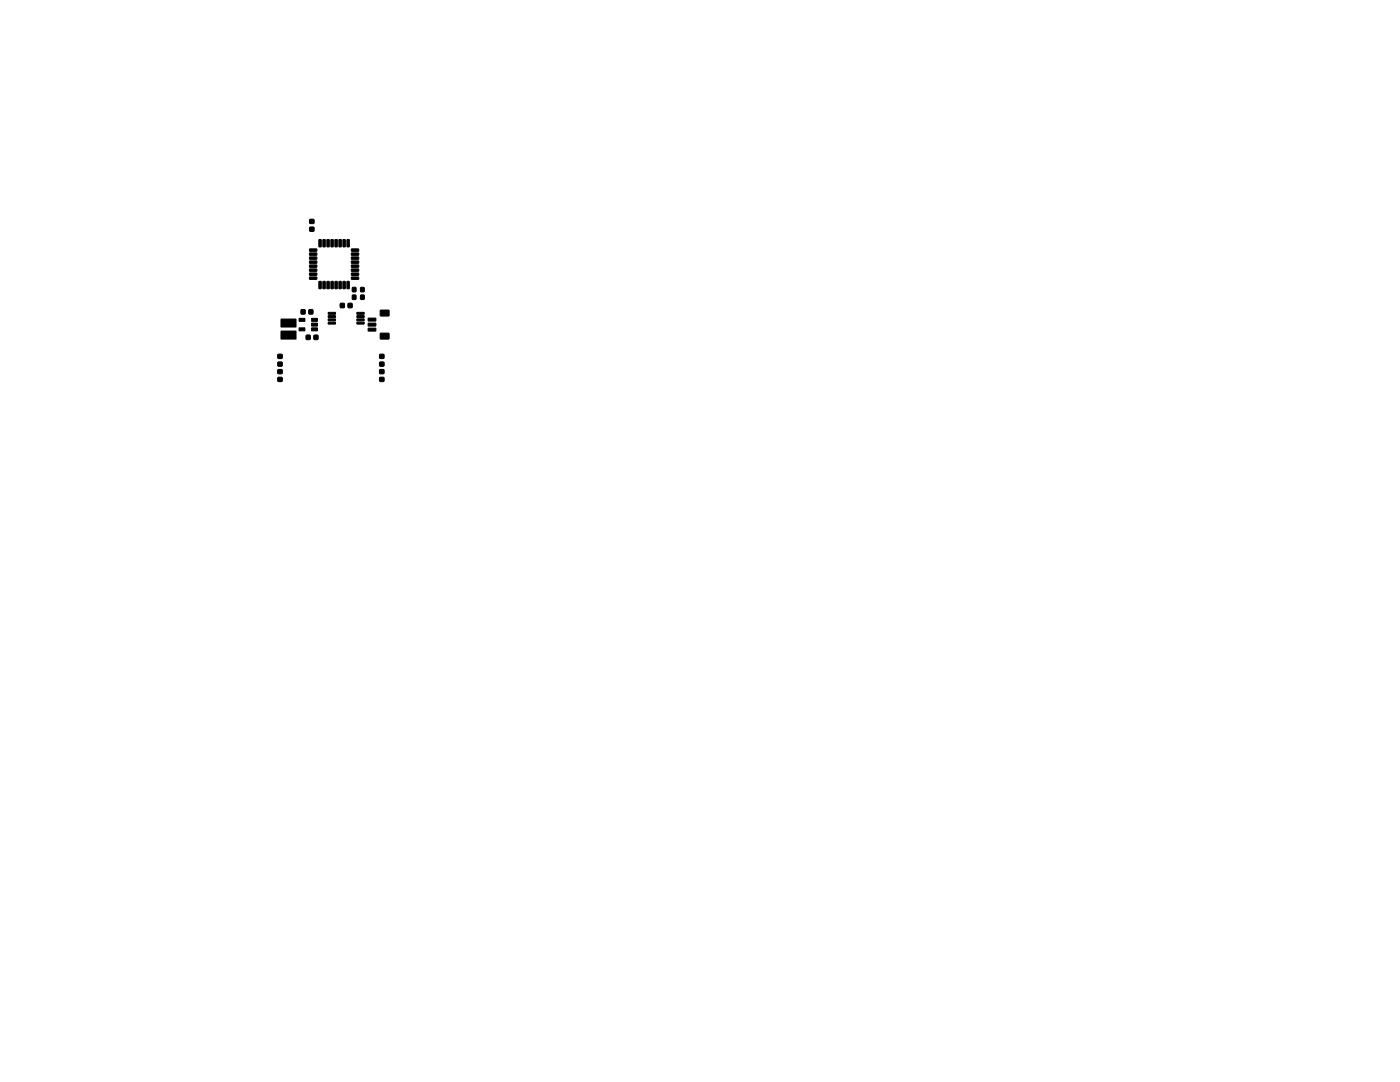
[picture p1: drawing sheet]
<svg xmlns="http://www.w3.org/2000/svg" width="279mm" height="216mm" viewBox="0 0 279 216" stroke-linecap="round" stroke-linejoin="round" font-family="sans-serif">
<g fill="#000" stroke="#000" stroke-width=".2">
<path d="M61.8 45.3h.8v.8h-.8zM61.8 43.8h.8v.8h-.8zM61.8 49.7h1.4v.4h-1.4zM61.8 50.5h1.4v.4h-1.4zM61.8 51.3h1.4v.4h-1.4zM61.8 52.1h1.4v.4h-1.4zM61.8 52.9h1.4v.4h-1.4zM61.8 53.7h1.4v.4h-1.4zM61.8 54.5h1.4v.4h-1.4zM61.8 55.3h1.4v.4h-1.4zM63.7 47.8l.4 .1-.1 1.4-.4-.1zM63.7 56.2h.4l-.1 1.4h-.4z"/>
<path d="M64.5 47.8l.4 .1-.1 1.4-.4-.1zM64.5 56.2h.4l-.1 1.4h-.4zM65.3 47.8l.4 .1-.1 1.4-.4-.1zM65.3 56.2h.4l-.1 1.4h-.4zM66.1 47.8l.4 .1-.1 1.4-.4-.1zM66.1 56.2h.4l-.1 1.4h-.4zM66.9 47.8l.4 .1-.1 1.4-.4-.1zM66.9 56.2h.4l-.1 1.4h-.4zM67.7 47.8l.4 .1-.1 1.4-.4-.1zM67.7 56.2h.4l-.1 1.4h-.4zM68.5 47.8l.4 .1-.1 1.4-.4-.1zM68.5 56.2h.4l-.1 1.4h-.4z"/>
<path d="M69.3 47.8l.4 .1-.1 1.4-.4-.1zM69.3 56.2h.4l-.1 1.4h-.4zM70.3 57.4h.7v.8h-.7zM70.3 58.9h.7v.8h-.7zM70.1 55.3h1.4l.1 .4h-1.4zM70.1 54.5h1.4l.1 .4h-1.4zM70.1 53.7h1.4l.1 .4h-1.4zM70.1 52.9h1.4l.1 .4h-1.4zM70.1 52.1h1.4l.1 .4h-1.4zM70.1 51.3h1.4l.1 .4h-1.4zM70.1 50.5h1.4l.1 .4h-1.4zM70.1 49.7h1.4l.1 .4h-1.4z"/>
<path d="M72 57.4h.7v.8h-.7zM72 58.9h.7v.8h-.7zM55.5 72.3h.8v.7h-.8zM55.5 70.7h.8v.8h-.8zM55.5 73.8h.8v.7h-.8zM55.5 75.3h.8v.8h-.8zM56.1 66.1h3v1.6h-3zM56.1 63.7h3v1.6h-3zM59.7 63.5h1.1v.6h-1.1zM59.7 65.4h1.1v.6h-1.1zM60.1 61.8h.8v.8h-.8zM61.7 61.8h.7v.8h-.7z"/>
<path d="M61.1 66.9h.8v.8h-.8zM62.2 65.4h1.1v.6h-1.1zM62.2 64.5h1.1v.6h-1.1zM62.2 63.5h1.1v.6h-1.1zM62.7 66.9h.7v.8h-.7zM65.5 62.4l1.4-.1 .1 .4h-1.5zM65.5 63h1.4l.1 .3-1.5 .1zM65.5 63.7l1.4-.1 .1 .4h-1.5zM65.5 64.3h1.4l.1 .3-1.5 .1zM67.9 60.6h.8v.8h-.8zM69.5 60.6h.7v.8h-.7zM71.2 64.3h1.4l.1 .3-1.4 .1z"/>
<path d="M71.2 63.7l1.4-.1 .1 .4h-1.4zM71.2 63h1.4l.1 .3-1.4 .1zM71.2 62.4l1.4-.1 .1 .4h-1.4zM73.5 63.5h1.5v.5l-1.5 .1zM73.5 64.5h1.5v.5l-1.5 .1zM73.5 65.5h1.5v.5l-1.5 .1zM75.8 72.3h.8v.7h-.8zM75.8 70.7h.8v.8h-.8zM75.8 73.8h.8v.7h-.8zM75.8 75.3h.8v.8h-.8zM75.9 66.5h1.7l.1 1.1-1.7 .1zM75.9 61.9h1.7l.1 1.1-1.7 .1z"/>
</g>
</svg>
